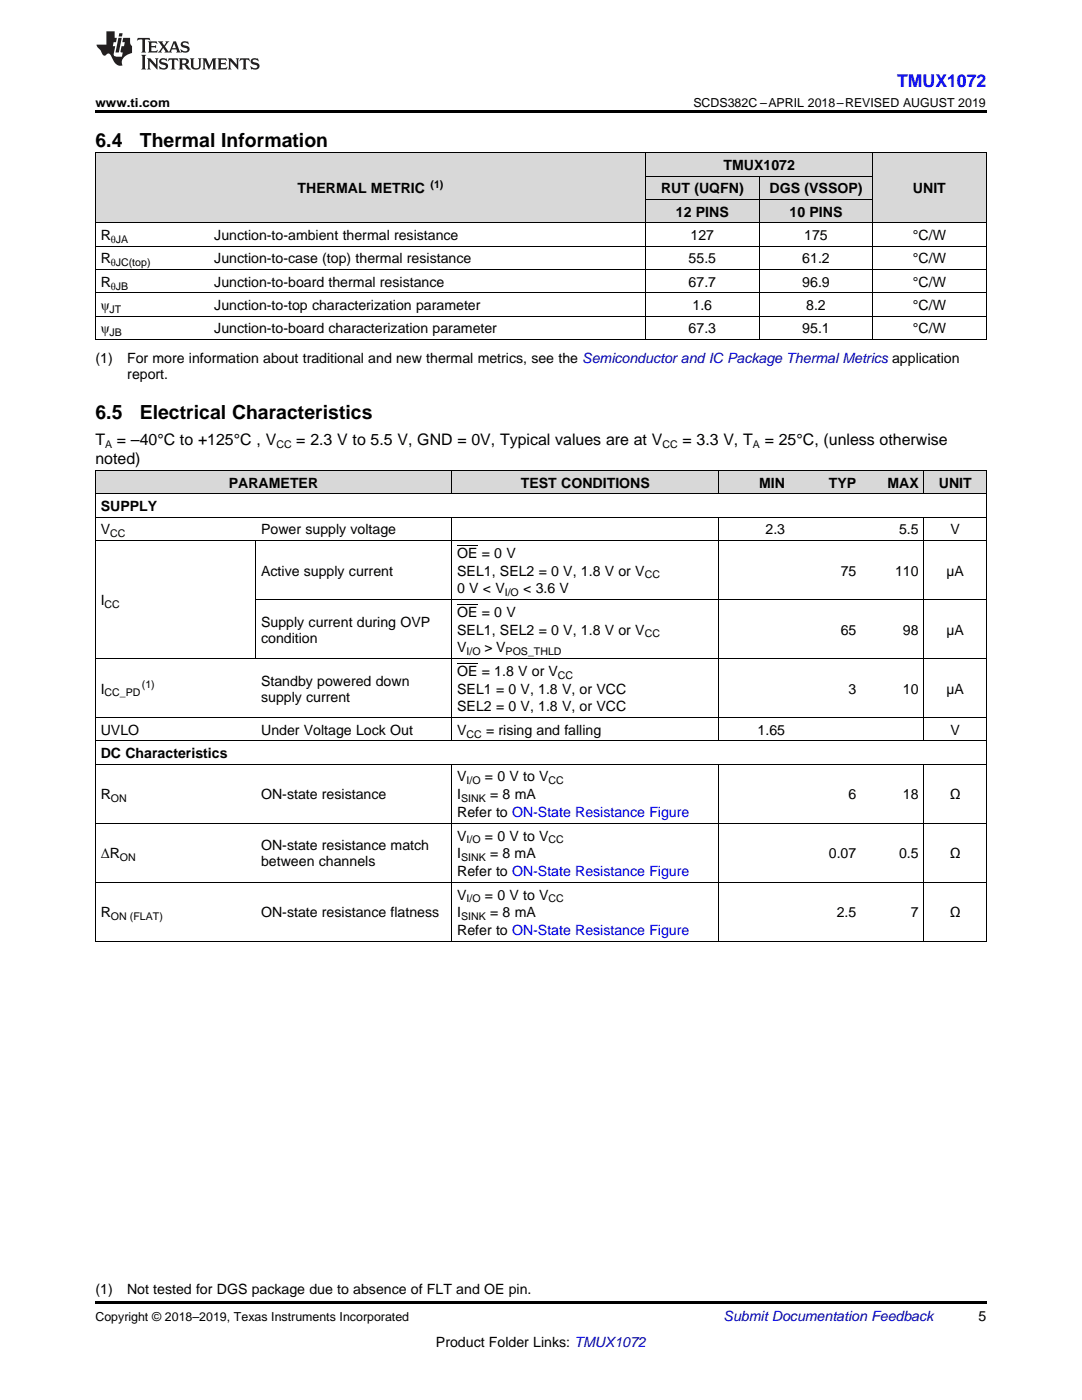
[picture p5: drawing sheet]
<svg xmlns="http://www.w3.org/2000/svg" width="216mm" height="279mm" viewBox="0 0 216 279" stroke-linecap="round" stroke-linejoin="round" font-family="sans-serif">
<defs><g id="words">
<g font-size="3.9">
<text x="19" y="29.3">6.4</text>
<text x="27.9" y="29.3">Thermal Information</text>
<text x="19" y="83.6">6.5</text>
<text x="27.9" y="83.6">Electrical Characteristics</text>
</g>
<text font-size="3.5" fill="#00f" x="179" y="17.3">TMUX1072</text>
<g font-size="3.2">
<text x="19" y="88.8">T</text>
<text x="23.3" y="88.8">= –40°C to +125°C , V</text>
<text x="59.1" y="88.8">= 2.3 V to 5.5 V, GND = 0V, Typical values are at V</text>
<text x="136.2" y="88.8">= 3.3 V, T</text>
<text x="152.6" y="88.8">= 25°C, (unless otherwise</text>
<text x="19" y="92.7">noted)</text>
</g>
<g font-size="2.8">
<text x="144.4" y="33.9">TMUX1072</text>
<text x="59.4" y="38.6">THERMAL METRIC</text>
<text x="131.9" y="38.6">RUT (UQFN)</text>
<text x="153.6" y="38.6">DGS (VSSOP)</text>
<text x="182.2" y="38.6">UNIT</text>
<text x="20.1" y="47.9">R</text>
<text x="42.8" y="47.9">Junction-to-ambient thermal resistance</text>
<text x="134.9" y="43.3">12 PINS</text>
<text x="137.8" y="47.9">127</text>
<text x="157.6" y="43.3">10 PINS</text>
<text x="160.5" y="47.9">175</text>
<text x="182.2" y="47.9">°C/W</text>
<text x="20.1" y="52.6">R</text>
<text x="42.8" y="52.6">Junction-to-case (top) thermal resistance</text>
<text x="137.4" y="52.6">55.5</text>
<text x="160.1" y="52.6">61.2</text>
<text x="182.2" y="52.6">°C/W</text>
<text x="20.1" y="57.2">R</text>
<text x="42.8" y="57.2">Junction-to-board thermal resistance</text>
<text x="137.4" y="57.2">67.7</text>
<text x="160.1" y="57.2">96.9</text>
<text x="182.2" y="57.2">°C/W</text>
<text x="20.1" y="61.9">ψ</text>
<text x="42.8" y="61.9">Junction-to-top characterization parameter</text>
<text x="138.2" y="61.9">1.6</text>
<text x="160.9" y="61.9">8.2</text>
<text x="182.2" y="61.9">°C/W</text>
<text x="20.1" y="66.5">ψ</text>
<text x="42.8" y="66.5">Junction-to-board characterization parameter</text>
<text x="137.4" y="66.5">67.3</text>
<text x="160.1" y="66.5">95.1</text>
<text x="182.2" y="66.5">°C/W</text>
<text x="19" y="72.4">(1)</text>
<text x="25.4" y="72.4">For more information about traditional and new thermal metrics, see the Semiconductor and IC Package Thermal Metrics application</text>
<text x="25.4" y="75.6">report.</text>
<text x="20.1" y="102">SUPPLY</text>
<text x="45.6" y="97.3">PARAMETER</text>
<text x="103.9" y="97.3">TEST CONDITIONS</text>
<text x="151.5" y="97.3">MIN</text>
<text x="165.4" y="97.3">TYP</text>
<text x="177.1" y="97.3">MAX</text>
<text x="187.3" y="97.3">UNIT</text>
<text x="20.1" y="106.6">V</text>
<text x="52.1" y="106.6">Power supply voltage</text>
<text x="152.8" y="106.6">2.3</text>
<text x="179.4" y="106.6">5.5</text>
<text x="189.7" y="106.6">V</text>
<text x="91.2" y="111.3">OE = 0 V</text>
<text x="52.1" y="114.9">Active supply current</text>
<text x="91.2" y="114.9">SEL1, SEL2 = 0 V, 1.8 V or V</text>
<text x="91.2" y="118.4">0 V &lt; V</text>
<text x="104.4" y="118.4">&lt; 3.6 V</text>
<text x="167.7" y="114.9">75</text>
<text x="178.6" y="114.9">110</text>
<text x="188.8" y="114.9">µA</text>
<text x="20.1" y="120.8">I</text>
<text x="52.1" y="125.1">Supply current during OVP</text>
<text x="91.2" y="123.1">OE = 0 V</text>
<text x="52.1" y="128.2">condition</text>
<text x="91.2" y="126.6">SEL1, SEL2 = 0 V, 1.8 V or V</text>
<text x="91.2" y="130.2">V</text>
<text x="96.7" y="130.2">&gt; V</text>
<text x="167.7" y="126.6">65</text>
<text x="180.2" y="126.6">98</text>
<text x="188.8" y="126.6">µA</text>
<text x="52.1" y="136.8">Standby powered down</text>
<text x="91.2" y="134.9">OE = 1.8 V or V</text>
<text x="20.1" y="138.4">I</text>
<text x="52.1" y="140">supply current</text>
<text x="91.2" y="138.4">SEL1 = 0 V, 1.8 V, or VCC</text>
<text x="91.2" y="142">SEL2 = 0 V, 1.8 V, or VCC</text>
<text x="169.3" y="138.4">3</text>
<text x="180.2" y="138.4">10</text>
<text x="188.8" y="138.4">µA</text>
<text x="20.1" y="146.6">UVLO</text>
<text x="52.1" y="146.6">Under Voltage Lock Out</text>
<text x="91.2" y="146.6">V</text>
<text x="97" y="146.6">= rising and falling</text>
<text x="151.2" y="146.6">1.65</text>
<text x="189.7" y="146.6">V</text>
<text x="20.1" y="151.3">DC Characteristics</text>
<text x="91.2" y="156">V</text>
<text x="96.8" y="156">= 0 V to V</text>
<text x="20.1" y="159.5">R</text>
<text x="52.1" y="159.5">ON-state resistance</text>
<text x="91.2" y="159.5">I</text>
<text x="97.8" y="159.5">= 8 mA</text>
<text x="169.3" y="159.5">6</text>
<text x="180.2" y="159.5">18</text>
<text x="189.5" y="159.5">Ω</text>
<text x="91.2" y="163.1">Refer to ON-State Resistance Figure</text>
<text x="91.2" y="167.7">V</text>
<text x="96.8" y="167.7">= 0 V to V</text>
<text x="20.1" y="171.3">ΔR</text>
<text x="52.1" y="169.7">ON-state resistance match</text>
<text x="52.1" y="172.9">between channels</text>
<text x="91.2" y="171.3">I</text>
<text x="97.8" y="171.3">= 8 mA</text>
<text x="165.4" y="171.3">0.07</text>
<text x="179.4" y="171.3">0.5</text>
<text x="189.5" y="171.3">Ω</text>
<text x="91.2" y="174.9">Refer to ON-State Resistance Figure</text>
<text x="91.2" y="179.5">V</text>
<text x="96.8" y="179.5">= 0 V to V</text>
<text x="20.1" y="183.1">R</text>
<text x="52.1" y="183.1">ON-state resistance flatness</text>
<text x="91.2" y="183.1">I</text>
<text x="97.8" y="183.1">= 8 mA</text>
<text x="167" y="183.1">2.5</text>
<text x="181.8" y="183.1">7</text>
<text x="189.5" y="183.1">Ω</text>
<text x="91.2" y="186.7">Refer to ON-State Resistance Figure</text>
<text x="19" y="258.2">(1)</text>
<text x="25.4" y="258.2">Not tested for DGS package due to absence of FLT and OE pin.</text>
<text x="195.3" y="263.6">5</text>
<text x="87" y="268.9">Product Folder Links: TMUX1072</text>
</g>
<text font-size="2.8" fill="#0000c8" x="144.4" y="263.6">Submit Documentation Feedback</text>
<g font-size="2.5">
<text x="19" y="21.4">www.ti.com</text>
<text x="138.4" y="21.4">SCDS382C –APRIL 2018–REVISED AUGUST 2019</text>
<text x="19" y="263.6">Copyright © 2018–2019, Texas Instruments Incorporated</text>
</g>
<g font-size="2.1">
<text x="85.9" y="37.5">(1)</text>
<text x="22.1" y="48.5">θJA</text>
<text x="22.1" y="53.1">θJC(top)</text>
<text x="22.1" y="57.8">θJB</text>
<text x="21.9" y="62.4">JT</text>
<text x="21.9" y="67.1">JB</text>
<text x="21" y="89.4">A</text>
<text x="55.1" y="89.4">CC</text>
<text x="132.2" y="89.4">CC</text>
<text x="150.2" y="89.4">A</text>
<text x="22" y="107.2">CC</text>
<text x="100.7" y="119">I/O</text>
<text x="128.7" y="115.4">CC</text>
<text x="20.9" y="121.3">CC</text>
<text x="93.1" y="130.8">I/O</text>
<text x="100.9" y="130.8">POS_THLD</text>
<text x="128.7" y="127.2">CC</text>
<text x="28.3" y="137.3">(1)</text>
<text x="111.3" y="135.4">CC</text>
<text x="20.9" y="139">CC_PD</text>
<text x="93.1" y="147.2">CC</text>
<text x="22.1" y="160.1">ON</text>
<text x="92" y="160.1">SINK</text>
<text x="93.1" y="156.5">I/O</text>
<text x="109.5" y="156.5">CC</text>
<text x="23.9" y="171.9">ON</text>
<text x="92" y="171.9">SINK</text>
<text x="93.1" y="168.3">I/O</text>
<text x="109.5" y="168.3">CC</text>
<text x="22.1" y="183.7">ON (FLAT)</text>
<text x="92" y="183.7">SINK</text>
<text x="93.1" y="180.1">I/O</text>
<text x="109.5" y="180.1">CC</text>
</g>
</g></defs>
<g fill="#d8d8d8">
<path d="M19 93.9h32v4.7h-32z"/>
<path d="M51 93.9h39.2v4.7h-39.2z"/>
<path d="M90.2 93.9h39.1v4.7h-39.1z"/>
<path d="M129.3 93.9h7.1v4.7h-7.1z"/>
<path d="M136.4 93.9h7.1v4.7h-7.1z"/>
<path d="M143.5 93.9h14.2v4.7h-14.2z"/>
<path d="M157.7 93.9h14.2v4.7h-14.2z"/>
<path d="M171.9 93.9h12.5v4.7h-12.5z"/>
<path d="M184.4 93.9h12.4v4.7h-12.4z"/>
<path d="M19 30.6h22.7v13.9h-22.7z"/>
<path d="M41.7 30.6h87.1v13.9h-87.1z"/>
<path d="M174.2 30.6h22.6v13.9h-22.6z"/>
<path d="M128.8 39.9h22.7v4.6h-22.7z"/>
<path d="M151.5 39.9h22.7v4.6h-22.7z"/>
<path d="M128.8 35.2h22.7v4.7h-22.7z"/>
<path d="M151.5 35.2h22.7v4.7h-22.7z"/>
<path d="M128.8 30.6h22.7v4.6h-22.7z"/>
<path d="M151.5 30.6h22.7v4.6h-22.7z"/>
</g>
<path d="M19 22h177.8v.5h-177.8zM19 67.8h.2zM128.7 67.8h.1zM151.4 67.8h.1zM174.1 67.8h.1zM196.7 67.8h.1zM19 259.7h177.8v.5h-177.8z" fill="#000"/>
<g fill="none" stroke="#000" stroke-width=".2">
<path d="M19 30.5h177.8M19.1 30.5v37.3M128.8 30.5v37.3M128.8 39.8h45.4M128.8 35.2h45.3M151.5 35.2v32.6M174.1 30.5v37.3M196.8 30.5v37.3M19 58.4h177.8M19 53.8h177.8M19 49.1h177.8M19 44.5h177.8"/>
<path d="M19 67.8h177.8M19 63.1h177.8M19 98.5h177.8M19 93.9h177.8M19.1 93.9v94M90.1 93.9v4.7M143.5 93.9v4.7M184.3 93.9v4.7M196.8 93.9v94M19 107.9h177.8M19 103.2h177.8M51 107.9v23.6"/>
<path d="M51 119.6h145.8M90.1 103.2v44.7M143.5 103.2v44.7M184.3 103.2v44.7M19 131.4h177.8M19 152.5h177.8M19 147.9h177.8M19 143.2h177.8M90.1 152.5v35.4M143.5 152.5v35.4M184.3 152.5v35.4M19 176.1h177.8"/>
<path d="M19 164.3h177.8M19 187.9h177.8"/>
</g>
<g fill="#231f20">
<path d="M27.5 7.6l-.1 .5 .4-.2h.6v.1v2.1l-.2 .4h1l-.3-.4v-2.1l.1-.1h.5l.5 .2-.2-.5zM29.5 8.3l.2 .3v1.5l-.2 .4h1.8l.2-.6a1.04 1.04 0 0 1-1.3 .2v-.7h.6l.3 .2v-.6l-.3 .2h-.6v-.6l.8-.1 .4 .3-.2-.5zM31.5 8.3l.9 1.1-.9 1.1h.8l-.2-.2 .5-.7 .4 .7-.2 .2h1.5l-.1-.2 .1-.4h.9l.1 .4-.2 .2h1l-.3-.3-.7-1.9h-.5l-.9 2-.8-1 .9-1h-.8l.1 .3-.3 .5-.4-.6 .2-.2zM34.7 8.6l.4 1h-.7zM36.3 8.4a.63 .63 0 0 0-.2 .7 .63 .63 0 0 0 .6 .4l.6 .2 .1 .2a.75 .75 0 0 1-.7 .4 .75 .75 0 0 1-.6-.5l.1 .7 .1-.1a1.11 1.11 0 0 0 1.5-.6 1.13 1.13 0 0 0-1.2-.8l-.1-.4a1.04 1.04 0 0 1 1.2 .2l-.2-.5-.1 .1-.5-.2zM28.2 10.9l.2 .4v2.2l-.2 .4h1l-.3-.4v-2.2l.3-.4zM29.3 11.6l.3 .4v1.5l-.3 .4h.8l-.2-.4v-1.3l1.5 1.7v-1.9l.2-.4h-.7l.2 .4v.9l-1.1-1.3zM32 11.8a.62 .62 0 0 0-.2 .7 .62 .62 0 0 0 .6 .4l.6 .1 .1 .3a.76 .76 0 0 1-.7 .3 .76 .76 0 0 1-.6-.4l.1 .7 .1-.1a1.11 1.11 0 0 0 1.5-.6 1.13 1.13 0 0 0-1.2-.8l-.1-.4a1.04 1.04 0 0 1 1.2 .2l-.2-.6-.1 .1-.5-.1zM33.7 11.6l-.2 .6a.61 .61 0 0 1 .8-.3v1.6l-.2 .4h.9l-.2-.4v-1.6a.63 .63 0 0 1 .8 .3l-.2-.6zM35.6 11.6l.3 .4v1.5l-.3 .4h1l-.2-.2v-.8l.5 .2a.76 .76 0 0 0 1.2 .7l-1-1a.58 .58 0 0 0 .6-.5 .58 .58 0 0 0-.5-.6zM36.4 11.9h.1a.45 .45 0 0 1 .5 .1 .45 .45 0 0 1 .1 .5l-.7 .2zM37.9 11.6l.2 .2a2.17 2.17 0 0 0 .3 1.9 .99 .99 0 0 0 1.6-.6v-1.1l.2-.4h-.7l.2 .2a1.92 1.92 0 0 1-.2 1.8 .6 .6 0 0 1-.9-.5v-1.1l.2-.4zM40.4 11.6l.2 .4v1.5l-.2 .4h.7l-.2-.4v-1.4l.8 1.8 .8-1.8v1.4l-.2 .4h.9l-.2-.4v-1.5l.2-.4h-.8l-.6 1.5-.6-1.5zM43.4 11.6l.2 .4v1.5l-.2 .4h1.8l.2-.6a1.04 1.04 0 0 1-1.3 .1v-.6h.5l.4 .2v-.6l-.4 .2h-.5v-.7h.8l.3 .3-.1-.6zM45.5 11.6l.2 .4v1.5l-.2 .4h.7l-.2-.4v-1.3l1.5 1.7v-1.9l.2-.4h-.7l.2 .4v.9l-1.1-1.3zM47.9 11.6l-.1 .6a.61 .61 0 0 1 .8-.3v1.6l-.3 .4h1l-.3-.4 .1-1.6a.63 .63 0 0 1 .7 .3l-.1-.6zM50.2 11.8a.62 .62 0 0 0-.2 .7 .62 .62 0 0 0 .6 .4l.6 .1 .2 .3a.76 .76 0 0 1-.8 .3 .76 .76 0 0 1-.6-.4l.1 .7 .2-.1a1.11 1.11 0 0 0 1.5-.6 1.13 1.13 0 0 0-1.3-.8l-.1-.4a1.04 1.04 0 0 1 1.2 .2l-.1-.6-.2 .1-.5-.1z"/>
<path d="M21.2 6.3v2.6h-1.9l.1 .4 .7 .9a.91 .91 0 0 0 1 .8 .56 .56 0 0 1 .5-.3 .56 .56 0 0 1 .5 .3l.4 .8a1.53 1.53 0 0 0 1.9 1.2 1.54 1.54 0 0 1 1-2.1l.9-.3v-1.4a1.52 1.52 0 0 1-.3-1.6h-1.4l-.2 .8h.5l-.2 .8h-.4l-.2 1v.2l.4 .1-.2 .8a1.93 1.93 0 0 1-1.6-.3l.3-1.8h-.5l.2-.8h.4l.2-.8h-.4v-1.3zM23.6 7.6l-.6 2.9h.7l.6-2.9zM23.8 6.6l-.1 .7h.6l.2-.7z"/>
</g>
<path d="M91.2 108.8h4.1M91.2 132.4h4.1M91.2 120.6h4.1" fill="none" stroke="#000" stroke-width=".2"/>
<use href="#words"/>
</svg>
